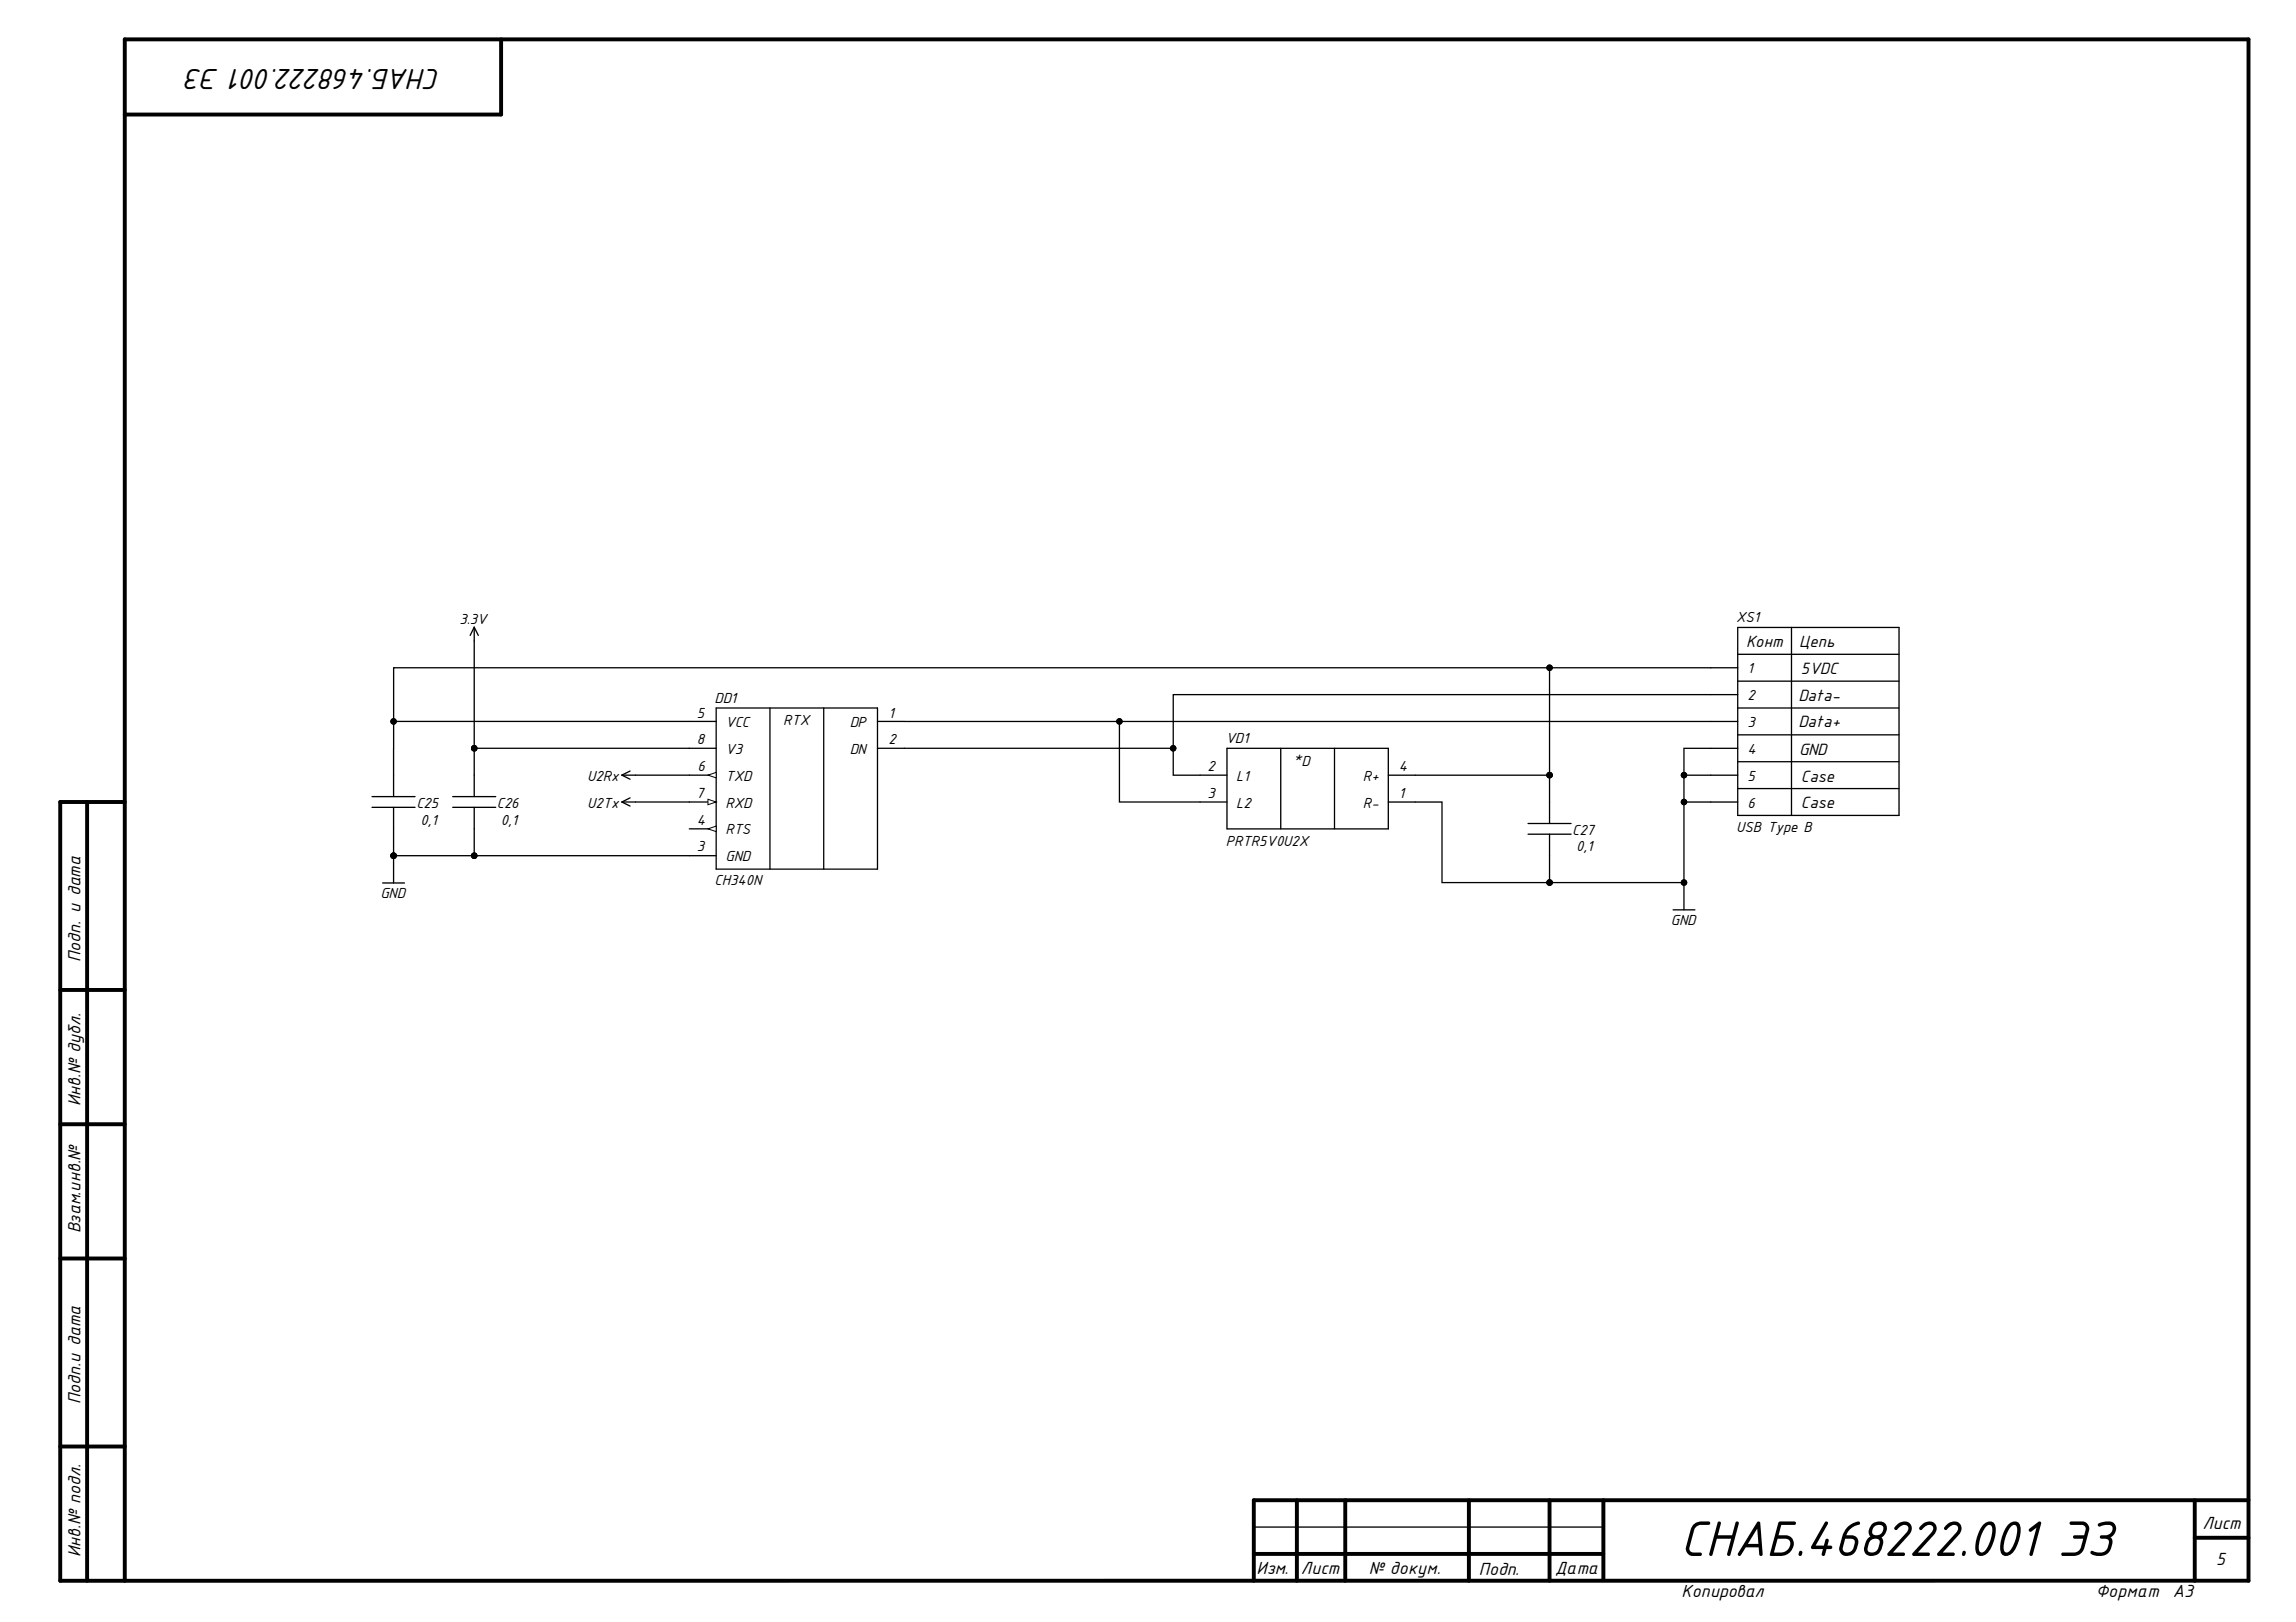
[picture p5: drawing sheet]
<svg xmlns="http://www.w3.org/2000/svg" width="297mm" height="210mm" viewBox="0 0 297 210" stroke-linecap="round" stroke-linejoin="round" font-family="sans-serif">
<defs><g id="words">
<text font-size="6.9" x="217.3" y="201.4">СНАБ.468222.001 ЭЗ</text>
<text font-size="4.1" x="57" y="9" transform="rotate(-180 57 9)">СНАБ.468222.001 ЭЗ</text>
<g font-size="2.5">
<text x="10.4" y="124.5" transform="rotate(-90 10.4 124.5)">Подп. и дата</text>
<text x="10.4" y="143.1" transform="rotate(-90 10.4 143.1)">Инв.№ дубл.</text>
<text x="10.4" y="159.6" transform="rotate(-90 10.4 159.6)">Взам.инв.№</text>
<text x="10.4" y="181.7" transform="rotate(-90 10.4 181.7)">Подп.и дата</text>
<text x="284.9" y="197.8">Лист</text>
<text x="10.4" y="201.5" transform="rotate(-90 10.4 201.5)">Инв.№ подл.</text>
<text x="162.5" y="203.7">Изм.</text>
<text x="168.3" y="203.7">Лист</text>
<text x="177.1" y="203.7">№ докум.</text>
<text x="191.3" y="203.8">Подп.</text>
<text x="201.2" y="203.7">Дата</text>
<text x="286.7" y="202.5">5</text>
<text x="217.5" y="206.7">Копировал</text>
<text x="271.1" y="206.7">Формат</text>
<text x="281.1" y="206.7">A3</text>
</g>
<g font-size="2.3">
<text x="225.9" y="83.7">Конт</text>
<text x="232.7" y="83.7">Цепь</text>
<text x="233" y="87.2">5VDC</text>
<text x="232.7" y="94.1">Data+</text>
<text x="232.7" y="90.7">Data-</text>
<text x="232.7" y="97.7">GND</text>
<text x="233" y="101.1">Case</text>
<text x="233" y="104.6">Case</text>
</g>
<g font-size="2">
<text x="59.5" y="80.7">3.3V</text>
<text x="224.6" y="80.5">XS1</text>
<text x="226.1" y="87.1">1</text>
<text x="90.2" y="92.9">5</text>
<text x="92.4" y="90.9">DD1</text>
<text x="93.9" y="94">VCC</text>
<text x="101.3" y="93.9">RTX</text>
<text x="109.9" y="94">DP</text>
<text x="114.9" y="92.9">1</text>
<text x="226.1" y="90.6">2</text>
<text x="226.1" y="94">3</text>
<text x="75.9" y="101.1">U2Rx</text>
<text x="90.2" y="96.3">8</text>
<text x="90.2" y="99.8">6</text>
<text x="93.9" y="97.6">V3</text>
<text x="93.9" y="101.1">TXD</text>
<text x="109.9" y="97.6">DN</text>
<text x="114.9" y="96.3">2</text>
<text x="156.2" y="99.8">2</text>
<text x="158.6" y="96.2">VD1</text>
<text x="159.9" y="101.1">L1</text>
<text x="167.4" y="99.1">*D</text>
<text x="176.3" y="101.1">R+</text>
<text x="181" y="99.8">4</text>
<text x="226.1" y="97.6">4</text>
<text x="226.1" y="101.1">5</text>
<text x="53.9" y="104.6">C25</text>
<text x="54.4" y="106.7">0,1</text>
<text x="64.3" y="104.6">C26</text>
<text x="64.8" y="106.7">0,1</text>
<text x="75.9" y="104.5">U2Tx</text>
<text x="90.1" y="103.3">7</text>
<text x="90.2" y="106.7">4</text>
<text x="93.9" y="104.5">RXD</text>
<text x="93.9" y="108">RTS</text>
<text x="156.2" y="103.3">3</text>
<text x="159.9" y="104.5">L2</text>
<text x="176.3" y="104.5">R-</text>
<text x="181" y="103.3">1</text>
<text x="224.6" y="107.6">USB Type B</text>
<text x="226.1" y="104.5">6</text>
<text x="90.2" y="110.2">3</text>
<text x="93.9" y="111.4">GND</text>
<text x="158.6" y="109.4">PRTR5V0U2X</text>
<text x="203.4" y="108.1">C27</text>
<text x="203.9" y="110.2">0,1</text>
<text x="49.2" y="116.3">GND</text>
<text x="92.4" y="114.6">CH340N</text>
<text x="216.2" y="119.7">GND</text>
</g>
</g></defs>
<g fill="none" stroke="#000" stroke-width=".51">
<path d="M64.8 5.1v9.7h-48.7M11.3 103.8v100.8M16.1 103.8h-8.3v100.8h283.1v-199.5h-274.8v199.5M7.8 128.1h8.3M7.8 145.5h8.3M7.8 162.9h8.3M7.8 187.2h8.3M167.8 194.1v10.5M174 194.1v10.5M190 194.1v10.5M200.5 194.1v10.5M207.4 194.1v10.4"/>
<path d="M283.9 194.1v10.5M283.9 199h7M290.9 194.1h-128.7v10.5M162.2 201.1h45.2"/>
</g>
<path d="M89.2 93.4h3.5M89.2 96.8h3.5M92.7 91.6h20.8v20.9h-20.8zM89.2 100.3h3.5M162.2 197.6h45.2" fill="none" stroke="#000" stroke-width=".17"/>
<path d="M91.6 100.3l1.1-.3v.7z" fill="#fff"/>
<path d="M91.6 100.3l1.1-.3v.7z" fill="none" stroke="#000" stroke-width=".13"/>
<path d="M89.2 103.8h3.5" fill="none" stroke="#000" stroke-width=".17"/>
<path d="M91.6 103.4l1.1 .4-1.1 .3z" fill="#fff"/>
<path d="M91.6 103.4l1.1 .4-1.1 .3z" fill="none" stroke="#000" stroke-width=".13"/>
<path d="M89.2 107.3h3.5" fill="none" stroke="#000" stroke-width=".17"/>
<path d="M91.6 107.3l1.1-.4v.7z" fill="#fff"/>
<g fill="none" stroke="#000" stroke-width=".13">
<path d="M91.6 107.3l1.1-.4v.7z"/>
<circle cx="50.9" cy="93.4" r=".35"/>
<circle cx="61.4" cy="96.8" r=".35"/>
<circle cx="144.8" cy="93.4" r=".35"/>
<circle cx="151.8" cy="96.8" r=".35"/>
<circle cx="200.5" cy="86.4" r=".35"/>
<circle cx="50.9" cy="110.7" r=".35"/>
<circle cx="61.4" cy="110.7" r=".35"/>
<circle cx="200.5" cy="114.2" r=".35"/>
<circle cx="200.5" cy="100.3" r=".35"/>
<circle cx="217.9" cy="103.8" r=".35"/>
<circle cx="217.9" cy="114.2" r=".35"/>
<circle cx="217.9" cy="100.3" r=".35"/>
</g>
<g fill="none" stroke="#000" stroke-width=".17">
<path d="M50.9 93.4h38.3M61.4 81.2v15.6h27.8M61.4 81.2l-.6 1M61.4 81.2l.5 1M61.4 96.8v6.3M81.5 99.8l-1 .5M99.6 91.6v20.9M106.6 91.6v20.9M113.5 93.4h3.5M113.5 96.8h38.3M117 93.4h107.8M144.8 93.4v10.4h13.9"/>
<path d="M165.7 96.8v10.5M172.6 96.8v10.5M200.5 86.4h-149.6v16.7M224.8 89.9h-73v10.4h3.5M224.8 96.8h-6.9v17.4h-31.3v-10.4h-7M224.8 86.4h-24.3v13.9h-20.9M224.8 88.1h20.9M224.8 91.6h20.9M224.8 95.1h20.9M224.8 98.6h20.9M224.8 81.2h20.9v24.3h-20.9zM224.8 84.7h20.9"/>
<path d="M231.8 81.2v24.3M48.1 104.5h5.6M48.1 103.1h5.6M49.5 114.3h2.8M50.9 110.7h41.8M50.9 104.5v9.8M58.6 104.5h5.5M58.6 103.1h5.5M61.4 104.5v6.2M80.5 103.8h8.7M80.5 100.3h8.7M80.5 100.3l1 .5"/>
<path d="M80.5 103.8l1 .5M81.5 103.3l-1 .5M155.3 100.3h3.4M158.7 107.3v-10.5h20.9v10.5h-20.9M197.7 108h5.6M197.7 106.6h5.6M200.5 100.3v6.3M200.5 108v6.2M216.5 117.7h2.8M217.9 100.3h6.9M217.9 103.8h6.9M217.9 114.2v3.5"/>
<path d="M224.8 102h20.9"/>
</g>
<g fill="#000">
<circle cx="50.9" cy="93.4" r=".35"/>
<circle cx="61.4" cy="96.8" r=".35"/>
<circle cx="144.8" cy="93.4" r=".35"/>
<circle cx="151.8" cy="96.8" r=".35"/>
<circle cx="200.5" cy="86.4" r=".35"/>
<circle cx="50.9" cy="110.7" r=".35"/>
<circle cx="61.4" cy="110.7" r=".35"/>
<circle cx="200.5" cy="114.2" r=".35"/>
<circle cx="200.5" cy="100.3" r=".35"/>
<circle cx="217.9" cy="103.8" r=".35"/>
<circle cx="217.9" cy="114.2" r=".35"/>
<circle cx="217.9" cy="100.3" r=".35"/>
</g>
<use href="#words"/>
</svg>
